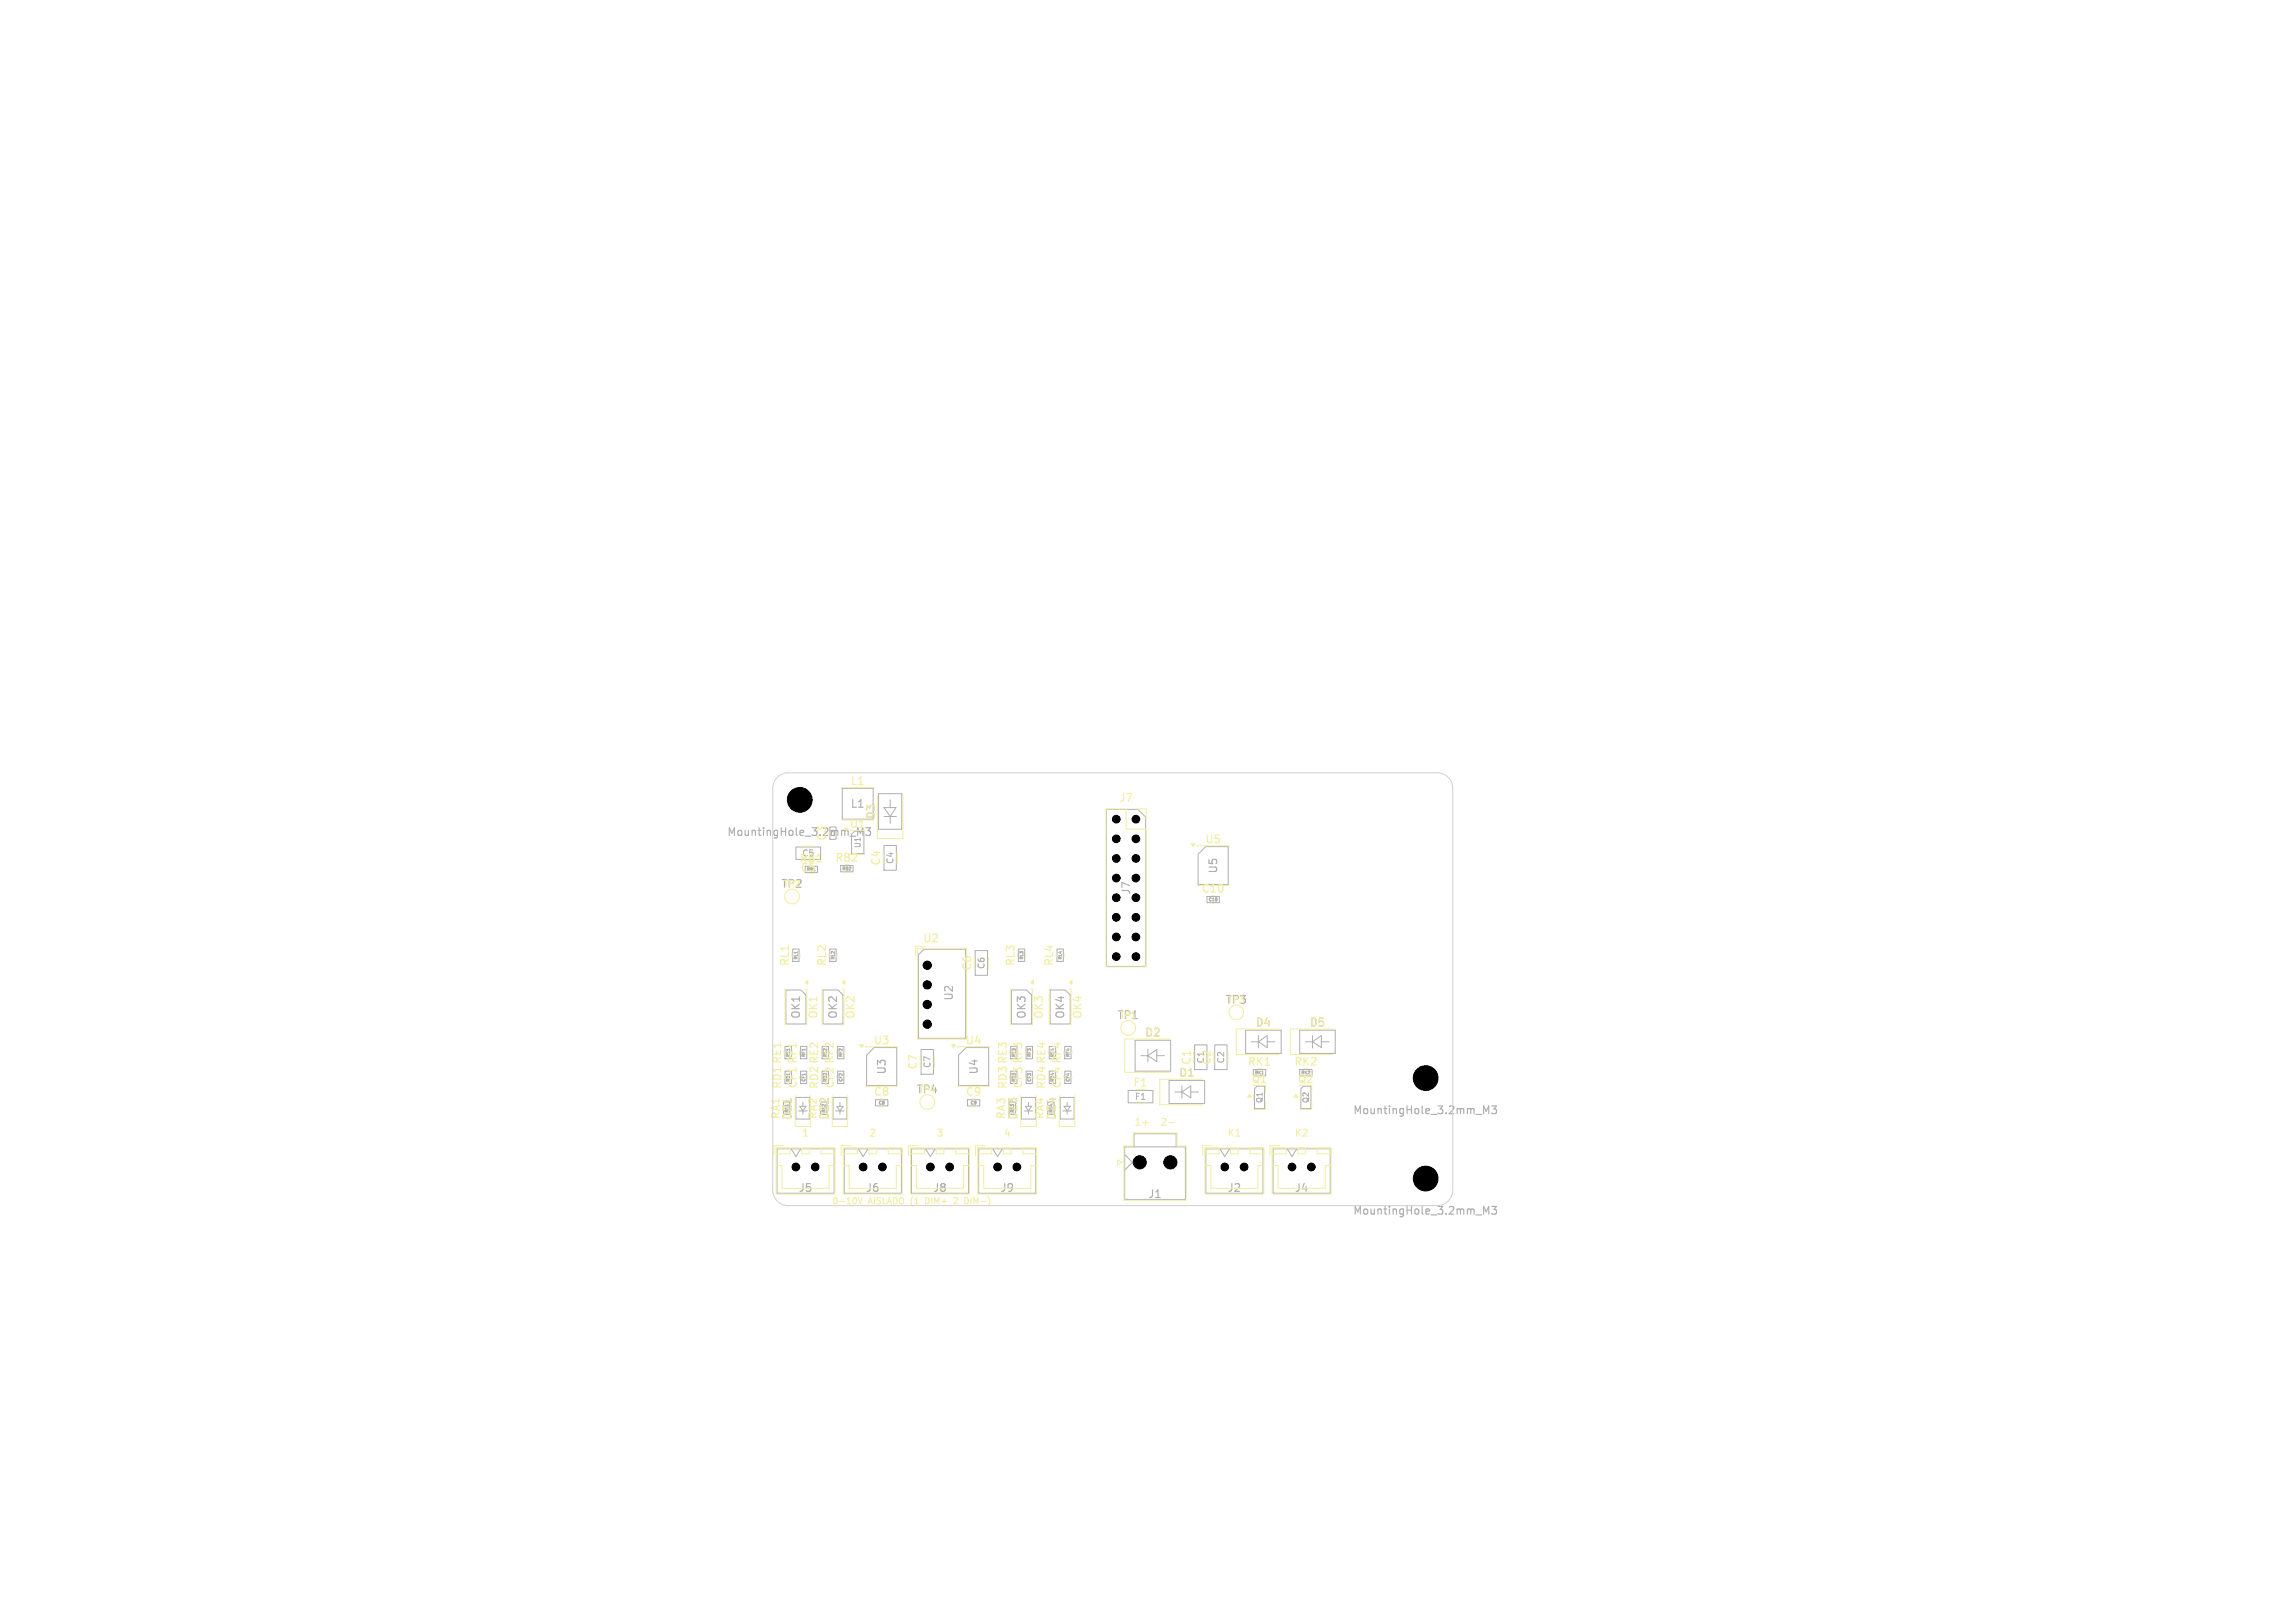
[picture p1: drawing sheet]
<svg xmlns="http://www.w3.org/2000/svg" width="297mm" height="210mm" viewBox="0 0 297 210" stroke-linecap="round" stroke-linejoin="round" font-family="sans-serif">
<defs><g id="words">
<g font-size="1.4" fill="#f2eda1">
<text x="110" y="101.8">L1</text>
<text x="109.9" y="107.3">U1</text>
<text x="113.4" y="106.1" transform="rotate(-90 113.4 106.1)">D3</text>
<text x="144.7" y="104">J7</text>
<text x="94" y="108.4">MountingHole_3.2mm_M3</text>
<text x="103.4" y="111.8">RB1</text>
<text x="103.5" y="113">C5</text>
<text x="107.1" y="108.9" transform="rotate(-90 107.1 108.9)">C3</text>
<text x="108" y="111.7">RB2</text>
<text x="114.1" y="112.1" transform="rotate(-90 114.1 112.1)">C4</text>
<text x="155.9" y="109.3">U5</text>
<text x="101" y="115.1">TP2</text>
<text x="155.4" y="115.7">C10</text>
<text x="102.3" y="125.1" transform="rotate(-90 102.3 125.1)">RL1</text>
<text x="107.1" y="125.1" transform="rotate(-90 107.1 125.1)">RL2</text>
<text x="119.4" y="122.1">U2</text>
<text x="125.9" y="125.7" transform="rotate(-90 125.9 125.7)">C6</text>
<text x="131.5" y="125.1" transform="rotate(-90 131.5 125.1)">RL3</text>
<text x="136.5" y="125.1" transform="rotate(-90 136.5 125.1)">RL4</text>
<text x="106" y="131.9" transform="rotate(-90 106 131.9)">OK1</text>
<text x="110.8" y="131.9" transform="rotate(-90 110.8 131.9)">OK2</text>
<text x="135.2" y="131.9" transform="rotate(-90 135.2 131.9)">OK3</text>
<text x="140.2" y="131.9" transform="rotate(-90 140.2 131.9)">OK4</text>
<text x="158.5" y="130.1">TP3</text>
<text x="113" y="135.3">U3</text>
<text x="124.9" y="135.3">U4</text>
<text x="144.5" y="132.1">TP1</text>
<text x="148.1" y="134.3">D2</text>
<text x="154.3" y="137.9" transform="rotate(-90 154.3 137.9)">C1</text>
<text x="156.9" y="137.9" transform="rotate(-90 156.9 137.9)">C2</text>
<text x="162.4" y="133">D4</text>
<text x="169.4" y="133">D5</text>
<text x="101.3" y="141" transform="rotate(-90 101.3 141)">RD1 RE1</text>
<text x="103.3" y="140.9" transform="rotate(-90 103.3 140.9)">CF1 RF1</text>
<text x="106.1" y="141" transform="rotate(-90 106.1 141)">RD2 RE2</text>
<text x="108.1" y="140.9" transform="rotate(-90 108.1 140.9)">CF2 RF2</text>
<text x="113" y="142">C8</text>
<text x="118.5" y="141.7">TP4</text>
<text x="118.9" y="138.5" transform="rotate(-90 118.9 138.5)">C7</text>
<text x="124.9" y="142">C9</text>
<text x="130.5" y="141" transform="rotate(-90 130.5 141)">RD3 RE3</text>
<text x="132.5" y="140.9" transform="rotate(-90 132.5 140.9)">CF3 RF3</text>
<text x="135.5" y="141" transform="rotate(-90 135.5 141)">RD4 RE4</text>
<text x="137.5" y="140.9" transform="rotate(-90 137.5 140.9)">CF4 RF4</text>
<text x="146.6" y="140.8">F1</text>
<text x="152.5" y="139.5">D1</text>
<text x="161.4" y="138.1">RK1</text>
<text x="161.9" y="140.3">Q1</text>
<text x="167.4" y="138.1">RK2</text>
<text x="167.9" y="140.3">Q2</text>
<text x="101.1" y="144.9" transform="rotate(-90 101.1 144.9)">RA1</text>
<text x="102.6" y="145" transform="rotate(-90 102.6 145)">DZ1</text>
<text x="105.9" y="144.9" transform="rotate(-90 105.9 144.9)">RA2</text>
<text x="107.4" y="145" transform="rotate(-90 107.4 145)">DZ2</text>
<text x="130.3" y="144.9" transform="rotate(-90 130.3 144.9)">RA3</text>
<text x="131.8" y="145" transform="rotate(-90 131.8 145)">DZ3</text>
<text x="135.3" y="144.9" transform="rotate(-90 135.3 144.9)">RA4</text>
<text x="136.8" y="145" transform="rotate(-90 136.8 145)">DZ4</text>
</g>
<g font-size="1.4" fill="#afafaf">
<text x="110" y="104.7">L1</text>
<text x="157.7" y="113.1" transform="rotate(-90 157.7 113.1)">U5</text>
<text x="146.5" y="115.9" transform="rotate(-90 146.5 115.9)">J7</text>
<text x="103.7" y="131.9" transform="rotate(-90 103.7 131.9)">OK1</text>
<text x="108.5" y="131.9" transform="rotate(-90 108.5 131.9)">OK2</text>
<text x="123.5" y="129.6" transform="rotate(-90 123.5 129.6)">U2</text>
<text x="132.9" y="131.9" transform="rotate(-90 132.9 131.9)">OK3</text>
<text x="137.9" y="131.9" transform="rotate(-90 137.9 131.9)">OK4</text>
<text x="114.8" y="139.1" transform="rotate(-90 114.8 139.1)">U3</text>
<text x="126.7" y="139.1" transform="rotate(-90 126.7 139.1)">U4</text>
<text x="175" y="144.4">MountingHole_3.2mm_M3</text>
<text x="103.3" y="154.4">J5</text>
<text x="112" y="154.4">J6</text>
<text x="120.7" y="154.4">J8</text>
<text x="129.4" y="154.4">J9</text>
<text x="148.5" y="155.2">J1</text>
<text x="158.8" y="154.4">J2</text>
<text x="167.5" y="154.4">J4</text>
<text x="175" y="157.4">MountingHole_3.2mm_M3</text>
</g>
<g font-size="1.3" fill="#f2eda1">
<text x="103.7" y="147.3">1</text>
<text x="112.4" y="147.3">2</text>
<text x="121.1" y="147.3">3</text>
<text x="129.8" y="147.3">4</text>
<text x="146.7" y="145.9">1+</text>
<text x="150.5" y="145.9">2-</text>
<text x="158.8" y="147.3">K1</text>
<text x="167.5" y="147.3">K2</text>
</g>
<g font-size="1.1" fill="#f2eda1">
<text x="103.7" y="111">C5</text>
<text x="115.8" y="111.9" transform="rotate(-90 115.8 111.9)">C4</text>
<text x="127.6" y="125.5" transform="rotate(-90 127.6 125.5)">C6</text>
<text x="156" y="137.7" transform="rotate(-90 156 137.7)">C1</text>
<text x="158.6" y="137.7" transform="rotate(-90 158.6 137.7)">C2</text>
<text x="120.6" y="138.3" transform="rotate(-90 120.6 138.3)">C7</text>
<text x="146.8" y="142.5">F1</text>
<text x="107.6" y="156">0-10V</text>
<text x="112.4" y="156">AISLADO (1</text>
<text x="120.1" y="156">DIM+</text>
<text x="124" y="156">2</text>
<text x="125.6" y="156">DIM-)</text>
</g>
<g font-size="1" fill="#afafaf">
<text x="111.5" y="109.8" transform="rotate(-90 111.5 109.8)">U1</text>
<text x="163.5" y="142.8" transform="rotate(-90 163.5 142.8)">Q1</text>
<text x="169.5" y="142.8" transform="rotate(-90 169.5 142.8)">Q2</text>
</g>
<g font-size=".6" fill="#f2eda1">
<text x="104.4" y="112.8">RB1</text>
<text x="102.3" y="136.8" transform="rotate(-90 102.3 136.8)">RE1</text>
<text x="107.1" y="136.8" transform="rotate(-90 107.1 136.8)">RE2</text>
<text x="131.5" y="136.8" transform="rotate(-90 131.5 136.8)">RE3</text>
<text x="136.5" y="136.8" transform="rotate(-90 136.5 136.8)">RE4</text>
<text x="102.3" y="140" transform="rotate(-90 102.3 140)">RD1</text>
<text x="107.1" y="140" transform="rotate(-90 107.1 140)">RD2</text>
<text x="131.5" y="140" transform="rotate(-90 131.5 140)">RD3</text>
<text x="136.5" y="140" transform="rotate(-90 136.5 140)">RD4</text>
<text x="162.4" y="139.1">RK1</text>
<text x="168.4" y="139.1">RK2</text>
<text x="102.1" y="144" transform="rotate(-90 102.1 144)">RA1</text>
<text x="106.9" y="144" transform="rotate(-90 106.9 144)">RA2</text>
<text x="131.3" y="144" transform="rotate(-90 131.3 144)">RA3</text>
<text x="136.3" y="144" transform="rotate(-90 136.3 144)">RA4</text>
</g>
<g font-size=".6" fill="#afafaf">
<text x="108.1" y="108.2" transform="rotate(-90 108.1 108.2)">C3</text>
<text x="109" y="112.7">RB2</text>
<text x="156.4" y="116.7">C10</text>
<text x="103.3" y="124.2" transform="rotate(-90 103.3 124.2)">RL1</text>
<text x="108.1" y="124.2" transform="rotate(-90 108.1 124.2)">RL2</text>
<text x="132.5" y="124.2" transform="rotate(-90 132.5 124.2)">RL3</text>
<text x="137.5" y="124.2" transform="rotate(-90 137.5 124.2)">RL4</text>
<text x="104.3" y="136.8" transform="rotate(-90 104.3 136.8)">RF1</text>
<text x="109.1" y="136.8" transform="rotate(-90 109.1 136.8)">RF2</text>
<text x="133.5" y="136.8" transform="rotate(-90 133.5 136.8)">RF3</text>
<text x="138.5" y="136.8" transform="rotate(-90 138.5 136.8)">RF4</text>
<text x="104.3" y="140" transform="rotate(-90 104.3 140)">CF1</text>
<text x="109.1" y="140" transform="rotate(-90 109.1 140)">CF2</text>
<text x="113.7" y="143">C8</text>
<text x="125.6" y="143">C9</text>
<text x="133.5" y="140" transform="rotate(-90 133.5 140)">CF3</text>
<text x="138.5" y="140" transform="rotate(-90 138.5 140)">CF4</text>
</g>
</g></defs>
<g fill="none" stroke="#afafaf" stroke-width=".15">
<path d="M102.7 103v1M102.7 103.4h.6M103.3 103v1M103.7 104h.6M103.7 103.2l.3-.2v1M111 107.1v1M111.7 107.1v1M112 107.1h.7l-.4 .4 .3 .1v.4l-.1 .1-.5-.1M183.7 139v1M183.7 139.4h.6M184.3 139v1M184.7 139.1l.4-.1 .2 .1v.1l-.6 .8h.6"/>
<path d="M183.7 152v1M183.7 152.4h.6M184.3 152v1M184.7 152h.6l-.3 .3 .3 .1v.5l-.2 .1-.4-.1M192 144.1v-1l.3 .7 .4-.7v1M192 157.1v-1l.3 .7 .4-.7v1M193 156.1h.7l-.4 .4 .3 .1v.4l-.1 .1-.5-.1M193 143.1h.7l-.4 .4 .3 .1v.4l-.1 .1-.5-.1"/>
</g>
<g fill="none" stroke="#afafaf" stroke-width=".13">
<path d="M103 109.6h3.2v1.6h-3.2zM104.2 112.1h1.6v.8h-1.6zM108.8 112h1.6v.8h-1.6zM109 102h4v4h-4zM110.2 108l.4-.4h1.2v2.9h-1.6zM113.7 102.7h3v4.6h-3zM114.4 109.4h1.6v3.2h-1.6zM114.4 105.6h1.6M114.4 104.5h1.6l-.8 1.1zM115.2 103.5v1M115.2 105.6v1M143.2 104.7h4.1l1 1v19.4h-5.1z"/>
<path d="M156 109.6h2.9v4.9h-3.8v-4zM156.2 116h1.6v.8h-1.6zM101.6 138.6h.8v1.6h-.8zM101.6 135.4h.8v1.6h-.8zM101.7 128.1h1.9l.7 .7v3.7h-2.6zM102.6 122.8h.8v1.6h-.8zM103.6 135.4h.8v1.6h-.8zM103.6 138.6h.8v1.6h-.8zM106.4 138.6h.8v1.6h-.8zM106.4 135.4h.8v1.6h-.8zM106.5 128.1h2l.6 .7v3.7h-2.6zM107.4 122.8h.8v1.6h-.8z"/>
<path d="M108.4 135.4h.8v1.6h-.8zM108.4 138.6h.8v1.6h-.8zM112.1 136.5l1-.9h2.9v4.9h-3.9zM118.9 123.5l.7-.7h5.4v11.6h-6.1zM119.2 135.8h1.6v3.2h-1.6zM124 136.5l1-.9h2.9v4.9h-3.9zM126.2 123h1.6v3.2h-1.6zM130.8 135.4h.8v1.6h-.8zM130.8 138.6h.8v1.6h-.8zM130.9 128.1h1.9l.7 .7v3.7h-2.6zM131.8 122.8h.8v1.6h-.8zM132.8 135.4h.8v1.6h-.8z"/>
<path d="M132.8 138.6h.8v1.6h-.8zM135.8 135.4h.8v1.6h-.8zM135.8 138.6h.8v1.6h-.8zM135.9 128.1h1.9l.7 .7v3.7h-2.6zM136.8 122.8h.8v1.6h-.8zM137.8 135.4h.8v1.6h-.8zM137.8 138.6h.8v1.6h-.8zM146.9 134.6h4.6v4h-4.6zM147.6 136.6h1M148.6 135.8v1.6M148.6 136.6l1.1-.8v1.6zM149.7 136.6h1"/>
<path d="M151.3 139.8h4.6v3h-4.6zM154.6 135.2h1.6v3.2h-1.6zM157.2 135.2h1.6v3.2h-1.6zM161.2 133.3h4.6v3h-4.6zM161.9 134.8h1M162.2 138.4h1.6v.8h-1.6zM162.9 134v1.6M162.9 134.8l1.1-.8v1.6zM164 134.8h1M168.2 138.4h1.6v.8h-1.6zM168.2 133.3h4.6v3h-4.6zM168.9 134.8h1"/>
<path d="M169.9 134v1.6M169.9 134.8l1.1-.8v1.6zM171 134.8h1M100.5 148.7h7.4v5.7h-7.4zM102.4 148.7l.6 1 .6-1M103 142h1.8v2.8h-1.8zM103.3 143.8h1.1M103.5 143.2h.8l-.4 .6zM103.9 142.7v.5M103.9 143.8v.4M107.8 142h1.8v2.8h-1.8zM108.1 143.8h1.2"/>
<path d="M108.3 143.2h.8l-.4 .6zM108.7 142.7v.5M108.7 143.8v.4M109.3 148.7h7.3v5.7h-7.3zM111.1 148.7l.6 1 .6-1M113.3 142.3h1.6v.8h-1.6zM117.9 148.7h7.4v5.7h-7.4zM119.8 148.7l.6 1 .6-1M125.2 142.3h1.6v.8h-1.6zM126.6 148.7h7.4v5.7h-7.4zM128.5 148.7l.6 1 .6-1M132.2 142h1.8v2.8h-1.8z"/>
<path d="M132.5 143.8h1.1M132.7 143.2h.8l-.4 .6zM133.1 142.7v.5M133.1 143.8v.4M137.2 142h1.8v2.8h-1.8zM137.5 143.8h1.1M137.7 143.2h.8l-.4 .6zM138.1 142.7v.5M138.1 143.8v.4M145.5 148.4h7.9v6.8h-7.9zM145.5 149.4l1.1 1-1.1 1M146 141.1h3.2v1.6h-3.2z"/>
<path d="M146.7 148.4v-1.7h5.5v1.7M152 141.3h1M153 140.5v1.6M153 141.3l1.1-.8v1.6zM154.1 141.3h1M156 148.7h7.4v5.7h-7.4zM157.9 148.7l.6 1 .6-1M162.4 140.9l.3-.3h.9v2.9h-1.2zM164.7 148.7h7.5v5.7h-7.5zM166.6 148.7l.6 1 .6-1M168.7 140.6h.9v2.9h-1.2v-2.6z"/>
</g>
<g fill="none" stroke="#f2eda1" stroke-width=".13">
<path d="M103.9 109.5h1.4M108.9 101.9h4.2M108.9 106.1h4.2M109.4 112.9h.4M110.1 107.4l1.8 .1M111.9 110.5l-1.8 .1M113.5 103v5.5h3.3v-5.5M143.1 104.7h2.6v2.6h2.6v17.8h-5.2zM147 104.7h1.3v1.3M154.9 109.5v-.1h4.2v.1M154.9 114.5v.1h4.2v-.1M156.9 116.9h.2"/>
<path d="M101.8 128h-.2v4.6h.2M103.5 123.4v.4M104.2 128h.2v4.6h-.2M104.5 139.3v.2M104.5 136v.4M106.6 128h-.2v4.6h.2M108.3 123.4v.4M109 128h.2v4.6h-.2M109.3 139.3v.2M109.3 136v.4M112 135.5v-.1h4.2v.1M118.7 122.7h6.4v11.8h-6.4z"/>
<path d="M119.7 122.5h-1.2v1.2M123.9 135.5v-.1h4.2v.1M131 128h-.2v4.6h.2M132.7 123.4v.4M133.4 128h.2v4.6h-.2M133.7 139.3v.2M133.7 136v.4M136 128h-.2v4.6h.2M137.7 123.4v.4M138.4 128h.2v4.6h-.2M138.7 139.3v.2M138.7 136v.4"/>
<path d="M151.3 134.5h-5.8v4.3h5.8M155.6 139.7h-5.5v3.3h5.5M165.5 133.2h-5.5v3.3h5.5M172.5 133.2h-5.5v3.3h5.5M100.4 148.5h7.7v6h-7.7zM100.4 148.6h1.9v.7h-1.9zM100.4 150.8h.8v3h6.1v-3h.8M101.4 148.3h-1.3v1.2M102.9 141.8v4h2v-4M103.7 148.6h1v.7h-1zM106.2 148.6h1.9v.7h-1.9zM107.7 141.8v4h2v-4"/>
<path d="M109.1 148.5h7.7v6h-7.7zM109.1 148.6h1.8v.7h-1.8zM109.1 150.8h.8v3h6.1v-3h.7M110.1 148.3h-1.2v1.2M111.1 155l.2 .8 .3-.8M112 140.5v.1h4.2v-.1M112.4 148.6h1.1v.7h-1.1zM114 143.2h.2M114.9 148.6h1.8v.7h-1.8zM117.8 148.5h7.7v6h-7.7zM117.8 148.6h1.9v.7h-1.9zM117.8 150.8h.8v3h6.1v-3h.8"/>
<path d="M118.8 148.3h-1.3v1.2M120 155h-.2v.8h.2M121.2 148.6h.9v.7h-.9zM123.6 148.6h1.9v.7h-1.9zM123.8 155h-.4M123.9 155.3l-.5 .5h.5M123.9 140.5v.1h4.2v-.1M124.9 155h.3l.1 .2M125.3 155.6l-.1 .1-.3 .1M125.9 143.2h.2M126.5 148.5h7.7v6h-7.7zM126.6 148.6h1.7v.7h-1.7z"/>
<path d="M126.6 150.8h.7v3h6.1v-3h.7M127.5 148.3h-1.3v1.2M129.8 148.6h1v.7h-1zM132.1 141.8v4h2v-4M132.4 148.6h1.7v.7h-1.7zM137.1 141.8v4h2v-4M144.6 150.1l.6 .3-.6 .3zM146.6 146.6h5.7v1.7h1.2v7h-8.1v-7h1.2zM147.9 145.3h.7M155.9 148.5h7.7v6h-7.7zM155.9 148.6h1.9v.7h-1.9zM155.9 150.8h.8v3h6.1v-3h.8"/>
<path d="M156.9 148.3h-1.3v1.2M159.3 148.6h.9v.7h-.9zM161.7 148.6h1.9v.7h-1.9zM162.2 141.6v.8M163.8 142.6v1l-1.6-.1M163.8 140.4v1M164.6 148.5h7.7v6h-7.7zM164.7 148.6h1.7v.7h-1.7zM164.7 150.8h.7v3h6.1v-3h.7M165.6 148.3h-1.3v1.2M167.9 148.6h1.1v.7h-1.1zM168.2 141.6v.8"/>
<path d="M169.8 142.6v1l-1.6-.1M169.8 140.4v1M170.4 148.6h1.8v.7h-1.8z"/>
<circle cx="102.5" cy="116" r=".95"/>
<circle cx="146" cy="133" r=".95"/>
<circle cx="160" cy="131" r=".95"/>
<circle cx="120" cy="142.6" r=".95"/>
</g>
<g fill="#f2eda1" stroke="#f2eda1" stroke-width=".13">
<path d="M104.2 127.1l.3-.2v.5z"/>
<path d="M138.4 127.1l.3-.2v.5z"/>
<path d="M154.2 109.2h.4l-.2 .3z"/>
<path d="M111.3 135.2h.4l-.2 .3z"/>
<path d="M133.4 127.1l.3-.2v.5z"/>
<path d="M109 127.1l.3-.2v.5z"/>
<path d="M167.7 141.6l.2 .4h-.4z"/>
<path d="M123.2 135.2h.4l-.2 .3z"/>
<path d="M161.7 141.6l.2 .4h-.4z"/>
</g>
<path d="M100.6 100.6a2 2 0 0 1 1.4-.6h84a2 2 0 0 1 2 2v52a2 2 0 0 1-2 2h-84a2 2 0 0 1-2-2v-52a2 2 0 0 1 .6-1.4z" fill="none" stroke="#d0d2cd" stroke-width=".13"/>
<g fill="#000" stroke="#000" stroke-width=".13">
<circle cx="103.5" cy="103.5" r="1.6"/>
<circle cx="144.5" cy="106" r=".5"/>
<circle cx="144.5" cy="108.5" r=".5"/>
<circle cx="144.5" cy="111.1" r=".5"/>
<circle cx="144.5" cy="113.6" r=".5"/>
<circle cx="144.5" cy="118.7" r=".5"/>
<circle cx="144.5" cy="116.2" r=".5"/>
<circle cx="147" cy="113.6" r=".5"/>
<circle cx="147" cy="118.7" r=".5"/>
<circle cx="147" cy="106" r=".5"/>
<circle cx="147" cy="108.5" r=".5"/>
<circle cx="147" cy="111.1" r=".5"/>
<circle cx="147" cy="116.2" r=".5"/>
<circle cx="120" cy="124.9" r=".54"/>
<circle cx="120" cy="130" r=".54"/>
<circle cx="120" cy="127.4" r=".54"/>
<circle cx="120" cy="132.5" r=".54"/>
<circle cx="144.5" cy="121.2" r=".5"/>
<circle cx="144.5" cy="123.8" r=".5"/>
<circle cx="147" cy="121.2" r=".5"/>
<circle cx="147" cy="123.8" r=".5"/>
<circle cx="184.5" cy="139.5" r="1.6"/>
<circle cx="103" cy="151" r=".5"/>
<circle cx="105.5" cy="151" r=".5"/>
<circle cx="111.7" cy="151" r=".5"/>
<circle cx="114.2" cy="151" r=".5"/>
<circle cx="120.4" cy="151" r=".5"/>
<circle cx="122.9" cy="151" r=".5"/>
<circle cx="129.1" cy="151" r=".5"/>
<circle cx="131.6" cy="151" r=".5"/>
<circle cx="147.5" cy="150.4" r=".85"/>
<circle cx="151.5" cy="150.4" r=".85"/>
<circle cx="158.5" cy="151" r=".5"/>
<circle cx="161" cy="151" r=".5"/>
<circle cx="167.2" cy="151" r=".5"/>
<circle cx="169.7" cy="151" r=".5"/>
<circle cx="184.5" cy="152.5" r="1.6"/>
</g>
<use href="#words"/>
</svg>
